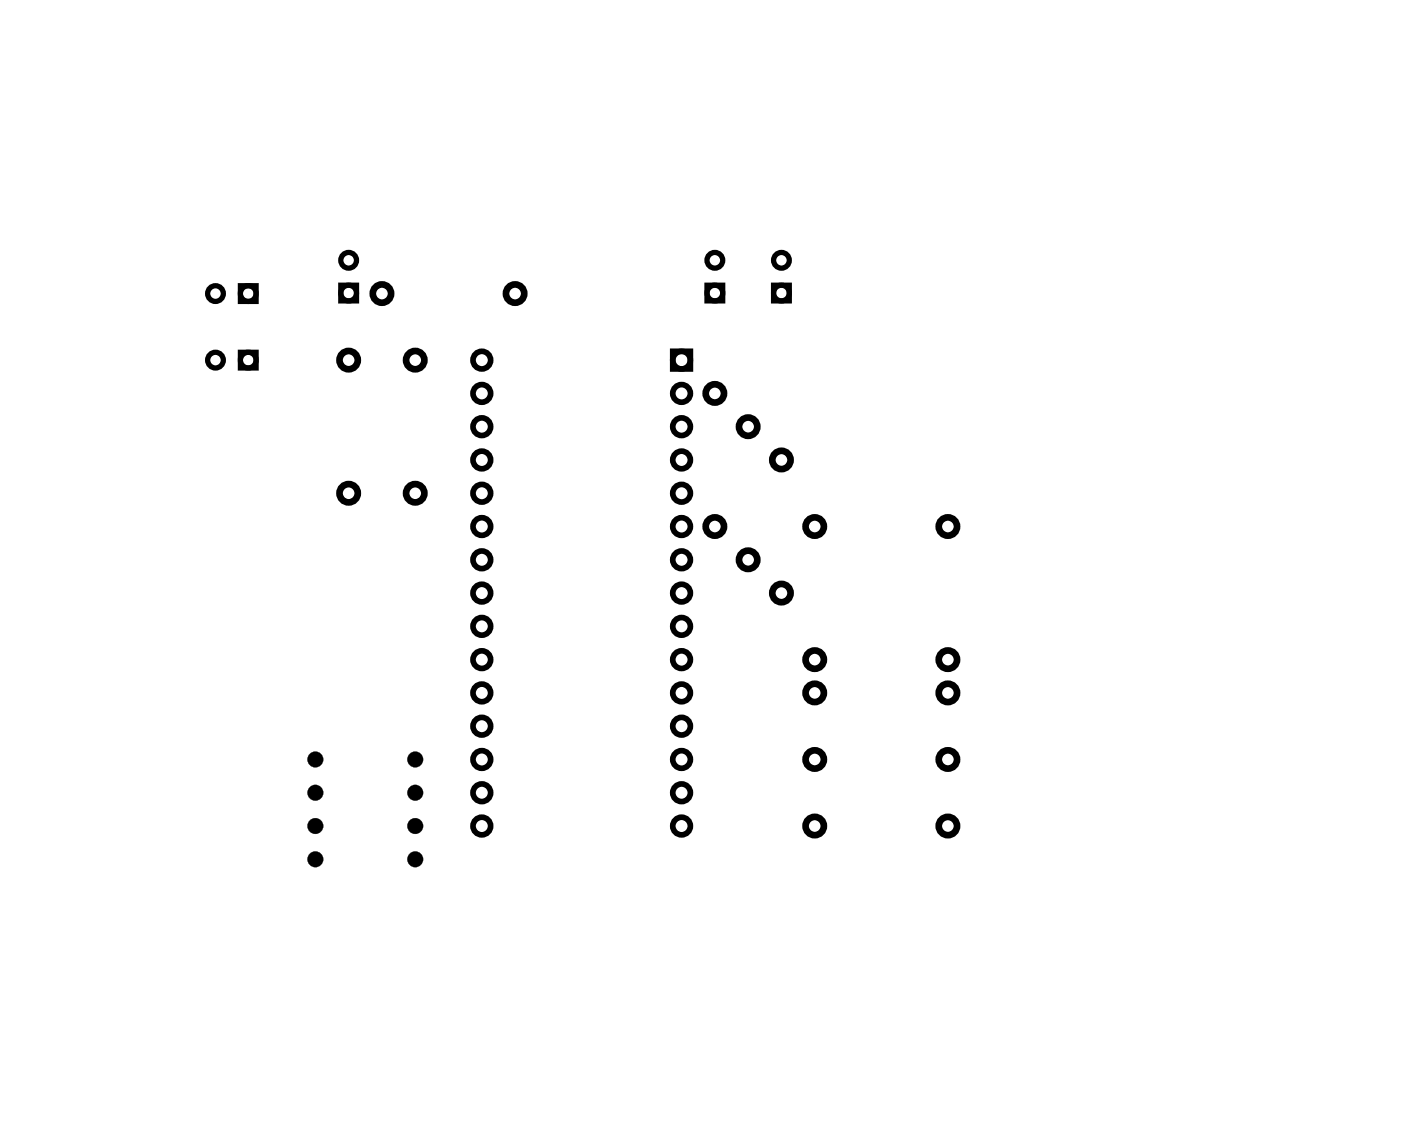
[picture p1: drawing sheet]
<svg xmlns="http://www.w3.org/2000/svg" width="107mm" height="87mm" viewBox="0 0 107 87" stroke-linecap="round" stroke-linejoin="round" font-family="sans-serif">
<path d="M98.4 8.6h.1" fill="none" stroke="#000" stroke-width=".2"/>
<path d="M98.4 8.6h.1" fill="none" stroke="#000" stroke-width=".08"/>
<circle cx="85" cy="32.6" r=".74" fill="#fff"/>
<circle cx="85" cy="32.6" r=".74" fill="none" stroke="#fff" stroke-width=".76" stroke-linecap="butt"/>
<circle cx="85" cy="30" r=".74" fill="#fff"/>
<circle cx="85" cy="30" r=".74" fill="none" stroke="#fff" stroke-width=".76" stroke-linecap="butt"/>
<circle cx="85" cy="47.8" r=".74" fill="#fff"/>
<circle cx="85" cy="47.8" r=".74" fill="none" stroke="#fff" stroke-width=".76" stroke-linecap="butt"/>
<circle cx="85" cy="45.3" r=".74" fill="#fff"/>
<circle cx="85" cy="45.3" r=".74" fill="none" stroke="#fff" stroke-width=".76" stroke-linecap="butt"/>
<circle cx="85" cy="63" r=".74" fill="#fff"/>
<circle cx="85" cy="63" r=".74" fill="none" stroke="#fff" stroke-width=".76" stroke-linecap="butt"/>
<circle cx="85" cy="60.5" r=".74" fill="#fff"/>
<circle cx="85" cy="60.5" r=".74" fill="none" stroke="#fff" stroke-width=".76" stroke-linecap="butt"/>
<circle cx="67.2" cy="68.1" r=".74" fill="#fff"/>
<circle cx="67.2" cy="68.1" r=".74" fill="none" stroke="#fff" stroke-width=".76" stroke-linecap="butt"/>
<circle cx="31.7" cy="52.9" r=".74" fill="#fff"/>
<circle cx="31.7" cy="52.9" r=".74" fill="none" stroke="#fff" stroke-width=".76" stroke-linecap="butt"/>
<circle cx="31.7" cy="50.3" r=".74" fill="#fff"/>
<circle cx="31.7" cy="50.3" r=".74" fill="none" stroke="#fff" stroke-width=".76" stroke-linecap="butt"/>
<circle cx="31.7" cy="47.8" r=".74" fill="#fff"/>
<circle cx="31.7" cy="47.8" r=".74" fill="none" stroke="#fff" stroke-width=".76" stroke-linecap="butt"/>
<circle cx="31.7" cy="45.3" r=".74" fill="#fff"/>
<circle cx="31.7" cy="45.3" r=".74" fill="none" stroke="#fff" stroke-width=".76" stroke-linecap="butt"/>
<g fill="none" stroke="#000" stroke-width=".51">
<circle cx="59.6" cy="35.1" r=".7"/>
<circle cx="59.6" cy="45.3" r=".7"/>
<circle cx="62.2" cy="40.2" r=".7"/>
<circle cx="62.2" cy="58" r=".7"/>
<circle cx="62.2" cy="52.9" r=".7"/>
<circle cx="62.2" cy="50.3" r=".7"/>
<circle cx="72.3" cy="52.9" r=".7"/>
<circle cx="72.3" cy="40.2" r=".7"/>
<circle cx="72.3" cy="50.3" r=".7"/>
<circle cx="72.3" cy="58" r=".7"/>
<circle cx="62.2" cy="63" r=".7"/>
<circle cx="72.3" cy="63" r=".7"/>
</g>
<path d="M74.2 44.6h1.4v1.4h-1.4z" fill="#fff"/>
<path d="M74.2 44.6h1.4v1.4h-1.4z" fill="none" stroke="#fff" stroke-width=".76" stroke-linecap="butt"/>
<circle cx="69.8" cy="45.3" r=".7" fill="#fff"/>
<circle cx="69.8" cy="45.3" r=".7" fill="none" stroke="#fff" stroke-width=".76" stroke-linecap="butt"/>
<circle cx="72.3" cy="45.3" r=".7" fill="#fff"/>
<circle cx="72.3" cy="45.3" r=".7" fill="none" stroke="#fff" stroke-width=".76" stroke-linecap="butt"/>
<circle cx="74.9" cy="45.3" r=".7" fill="#fff"/>
<circle cx="74.9" cy="45.3" r=".7" fill="none" stroke="#fff" stroke-width=".76" stroke-linecap="butt"/>
<path d="M74.2 67.4h1.4v1.4h-1.4z" fill="#fff"/>
<path d="M74.2 67.4h1.4v1.4h-1.4z" fill="none" stroke="#fff" stroke-width=".76" stroke-linecap="butt"/>
<circle cx="69.8" cy="68.1" r=".7" fill="#fff"/>
<circle cx="69.8" cy="68.1" r=".7" fill="none" stroke="#fff" stroke-width=".76" stroke-linecap="butt"/>
<circle cx="72.3" cy="68.1" r=".7" fill="#fff"/>
<circle cx="72.3" cy="68.1" r=".7" fill="none" stroke="#fff" stroke-width=".76" stroke-linecap="butt"/>
<circle cx="74.9" cy="68.1" r=".7" fill="#fff"/>
<circle cx="74.9" cy="68.1" r=".7" fill="none" stroke="#fff" stroke-width=".76" stroke-linecap="butt"/>
<path d="M74.2 59.8h1.4v1.4h-1.4z" fill="#fff"/>
<path d="M74.2 59.8h1.4v1.4h-1.4z" fill="none" stroke="#fff" stroke-width=".76" stroke-linecap="butt"/>
<circle cx="69.8" cy="60.5" r=".7" fill="#fff"/>
<circle cx="69.8" cy="60.5" r=".7" fill="none" stroke="#fff" stroke-width=".76" stroke-linecap="butt"/>
<circle cx="72.3" cy="60.5" r=".7" fill="#fff"/>
<circle cx="72.3" cy="60.5" r=".7" fill="none" stroke="#fff" stroke-width=".76" stroke-linecap="butt"/>
<circle cx="74.9" cy="60.5" r=".7" fill="#fff"/>
<circle cx="74.9" cy="60.5" r=".7" fill="none" stroke="#fff" stroke-width=".76" stroke-linecap="butt"/>
<path d="M74.2 54.7h1.4v1.4h-1.4z" fill="#fff"/>
<path d="M74.2 54.7h1.4v1.4h-1.4z" fill="none" stroke="#fff" stroke-width=".76" stroke-linecap="butt"/>
<circle cx="69.8" cy="55.4" r=".7" fill="#fff"/>
<circle cx="69.8" cy="55.4" r=".7" fill="none" stroke="#fff" stroke-width=".76" stroke-linecap="butt"/>
<circle cx="72.3" cy="55.4" r=".7" fill="#fff"/>
<circle cx="72.3" cy="55.4" r=".7" fill="none" stroke="#fff" stroke-width=".76" stroke-linecap="butt"/>
<circle cx="74.9" cy="55.4" r=".7" fill="#fff"/>
<circle cx="74.9" cy="55.4" r=".7" fill="none" stroke="#fff" stroke-width=".76" stroke-linecap="butt"/>
<path d="M74.2 29.3h1.4v1.4h-1.4z" fill="#fff"/>
<path d="M74.2 29.3h1.4v1.4h-1.4z" fill="none" stroke="#fff" stroke-width=".76" stroke-linecap="butt"/>
<circle cx="69.8" cy="30" r=".7" fill="#fff"/>
<circle cx="69.8" cy="30" r=".7" fill="none" stroke="#fff" stroke-width=".76" stroke-linecap="butt"/>
<circle cx="72.3" cy="30" r=".7" fill="#fff"/>
<circle cx="72.3" cy="30" r=".7" fill="none" stroke="#fff" stroke-width=".76" stroke-linecap="butt"/>
<circle cx="74.9" cy="30" r=".7" fill="#fff"/>
<circle cx="74.9" cy="30" r=".7" fill="none" stroke="#fff" stroke-width=".76" stroke-linecap="butt"/>
<path d="M74.2 34.4h1.4v1.4h-1.4z" fill="#fff"/>
<path d="M74.2 34.4h1.4v1.4h-1.4z" fill="none" stroke="#fff" stroke-width=".76" stroke-linecap="butt"/>
<circle cx="69.8" cy="35.1" r=".7" fill="#fff"/>
<circle cx="69.8" cy="35.1" r=".7" fill="none" stroke="#fff" stroke-width=".76" stroke-linecap="butt"/>
<circle cx="72.3" cy="35.1" r=".7" fill="#fff"/>
<circle cx="72.3" cy="35.1" r=".7" fill="none" stroke="#fff" stroke-width=".76" stroke-linecap="butt"/>
<circle cx="74.9" cy="35.1" r=".7" fill="#fff"/>
<circle cx="74.9" cy="35.1" r=".7" fill="none" stroke="#fff" stroke-width=".76" stroke-linecap="butt"/>
<circle cx="29.1" cy="68.1" r=".35" fill="#fff"/>
<circle cx="29.1" cy="68.1" r=".35" fill="none" stroke="#fff" stroke-width=".55"/>
<circle cx="34.2" cy="68.1" r=".35" fill="#fff"/>
<circle cx="34.2" cy="68.1" r=".35" fill="none" stroke="#fff" stroke-width=".55"/>
<g fill="#000">
<circle cx="24.1" cy="58" r=".6"/>
<circle cx="31.7" cy="58" r=".6"/>
<circle cx="24.1" cy="63" r=".6"/>
<circle cx="24.1" cy="65.6" r=".6"/>
<circle cx="24.1" cy="60.5" r=".6"/>
<circle cx="31.7" cy="63" r=".6"/>
<circle cx="31.7" cy="65.6" r=".6"/>
<circle cx="31.7" cy="60.5" r=".6"/>
</g>
<g fill="#000">
<path d="M23.4 58a.65 .65 0 0 0 1.3 0 .65 .65 0 0 0-1.3 0zM23.5 58a.6 .6 0 0 1 1.2 0 .6 .6 0 0 1-1.2 0z"/>
<path d="M31.1 58a.61 .61 0 0 0 1.2 0 .61 .61 0 0 0-1.2 0zM31.1 58a.6 .6 0 0 1 1.2 0 .6 .6 0 0 1-1.2 0z"/>
<path d="M23.4 65.6a.65 .65 0 0 0 1.3 0 .65 .65 0 0 0-1.3 0zM23.5 65.6a.6 .6 0 0 1 1.2 0 .6 .6 0 0 1-1.2 0z"/>
<path d="M23.4 63a.65 .65 0 0 0 1.3 0 .65 .65 0 0 0-1.3 0zM23.5 63a.6 .6 0 0 1 1.2 0 .6 .6 0 0 1-1.2 0z"/>
<path d="M23.4 60.5a.65 .65 0 0 0 1.3 0 .65 .65 0 0 0-1.3 0zM23.5 60.5a.6 .6 0 0 1 1.2 0 .6 .6 0 0 1-1.2 0z"/>
<path d="M31.1 60.5a.61 .61 0 0 0 1.2 0 .61 .61 0 0 0-1.2 0zM31.1 60.5a.6 .6 0 0 1 1.2 0 .6 .6 0 0 1-1.2 0z"/>
<path d="M31.1 63a.61 .61 0 0 0 1.2 0 .61 .61 0 0 0-1.2 0zM31.1 63a.6 .6 0 0 1 1.2 0 .6 .6 0 0 1-1.2 0z"/>
<path d="M31.1 65.6a.61 .61 0 0 0 1.2 0 .61 .61 0 0 0-1.2 0zM31.1 65.6a.6 .6 0 0 1 1.2 0 .6 .6 0 0 1-1.2 0z"/>
</g>
<g fill="none" stroke="#000" stroke-width=".51">
<circle cx="26.6" cy="37.6" r=".7"/>
<circle cx="26.6" cy="27.5" r=".7"/>
<circle cx="29.1" cy="22.4" r=".7"/>
<circle cx="31.7" cy="37.6" r=".7"/>
<circle cx="31.7" cy="27.5" r=".7"/>
<circle cx="39.3" cy="22.4" r=".7"/>
<circle cx="54.5" cy="30" r=".7"/>
<circle cx="57.1" cy="32.6" r=".7"/>
<circle cx="54.5" cy="40.2" r=".7"/>
<circle cx="57.1" cy="42.7" r=".7"/>
</g>
<g fill="none" stroke="#000" stroke-width=".43">
<path d="M51.3 26.8h1.4v1.4h-1.4z"/>
<circle cx="36.8" cy="37.6" r=".67"/>
<circle cx="36.8" cy="27.5" r=".67"/>
<circle cx="36.8" cy="30" r=".67"/>
<circle cx="36.8" cy="32.6" r=".67"/>
<circle cx="36.8" cy="35.1" r=".67"/>
<circle cx="52" cy="37.6" r=".67"/>
<circle cx="52" cy="27.5" r=".67"/>
<circle cx="52" cy="30" r=".67"/>
<circle cx="52" cy="32.6" r=".67"/>
<circle cx="52" cy="35.1" r=".67"/>
<circle cx="36.8" cy="47.8" r=".67"/>
<circle cx="36.8" cy="55.4" r=".67"/>
<circle cx="36.8" cy="50.3" r=".67"/>
<circle cx="36.8" cy="52.9" r=".67"/>
<circle cx="36.8" cy="45.3" r=".67"/>
<circle cx="36.8" cy="42.7" r=".67"/>
<circle cx="36.8" cy="58" r=".67"/>
<circle cx="36.8" cy="40.2" r=".67"/>
<circle cx="52" cy="47.8" r=".67"/>
<circle cx="52" cy="52.9" r=".67"/>
<circle cx="52" cy="55.4" r=".67"/>
<circle cx="52" cy="50.3" r=".67"/>
<circle cx="52" cy="45.3" r=".67"/>
<circle cx="52" cy="42.7" r=".67"/>
<circle cx="52" cy="58" r=".67"/>
<circle cx="52" cy="40.2" r=".67"/>
<circle cx="36.8" cy="63" r=".67"/>
<circle cx="36.8" cy="60.5" r=".67"/>
<circle cx="52" cy="60.5" r=".67"/>
<circle cx="52" cy="63" r=".67"/>
</g>
<circle cx="19" cy="65.6" r=".74" fill="#fff"/>
<circle cx="19" cy="65.6" r=".74" fill="none" stroke="#fff" stroke-width=".76" stroke-linecap="butt"/>
<circle cx="19" cy="63" r=".74" fill="#fff"/>
<circle cx="19" cy="63" r=".74" fill="none" stroke="#fff" stroke-width=".76" stroke-linecap="butt"/>
<circle cx="19" cy="60.5" r=".74" fill="#fff"/>
<circle cx="19" cy="60.5" r=".74" fill="none" stroke="#fff" stroke-width=".76" stroke-linecap="butt"/>
<circle cx="19" cy="58" r=".74" fill="#fff"/>
<circle cx="19" cy="58" r=".74" fill="none" stroke="#fff" stroke-width=".76" stroke-linecap="butt"/>
<circle cx="19" cy="55.4" r=".74" fill="#fff"/>
<circle cx="19" cy="55.4" r=".74" fill="none" stroke="#fff" stroke-width=".76" stroke-linecap="butt"/>
<g fill="none" stroke="#000" stroke-width=".4">
<path d="M18.3 21.8h1.2v1.2h-1.2zM18.3 26.9h1.2v1.2h-1.2zM26 21.8h1.2v1.2h-1.2zM53.9 21.8h1.2v1.2h-1.2zM59 21.8h1.2v1.2h-1.2z"/>
<circle cx="26.6" cy="19.9" r=".6"/>
<circle cx="54.5" cy="19.9" r=".6"/>
<circle cx="59.6" cy="19.9" r=".6"/>
<circle cx="16.4" cy="27.5" r=".6"/>
<circle cx="16.4" cy="22.4" r=".6"/>
<circle cx="18.9" cy="27.5" r=".6"/>
<circle cx="18.9" cy="22.4" r=".6"/>
<circle cx="26.6" cy="22.4" r=".6"/>
<circle cx="54.5" cy="22.4" r=".6"/>
<circle cx="59.6" cy="22.4" r=".6"/>
</g>
</svg>
